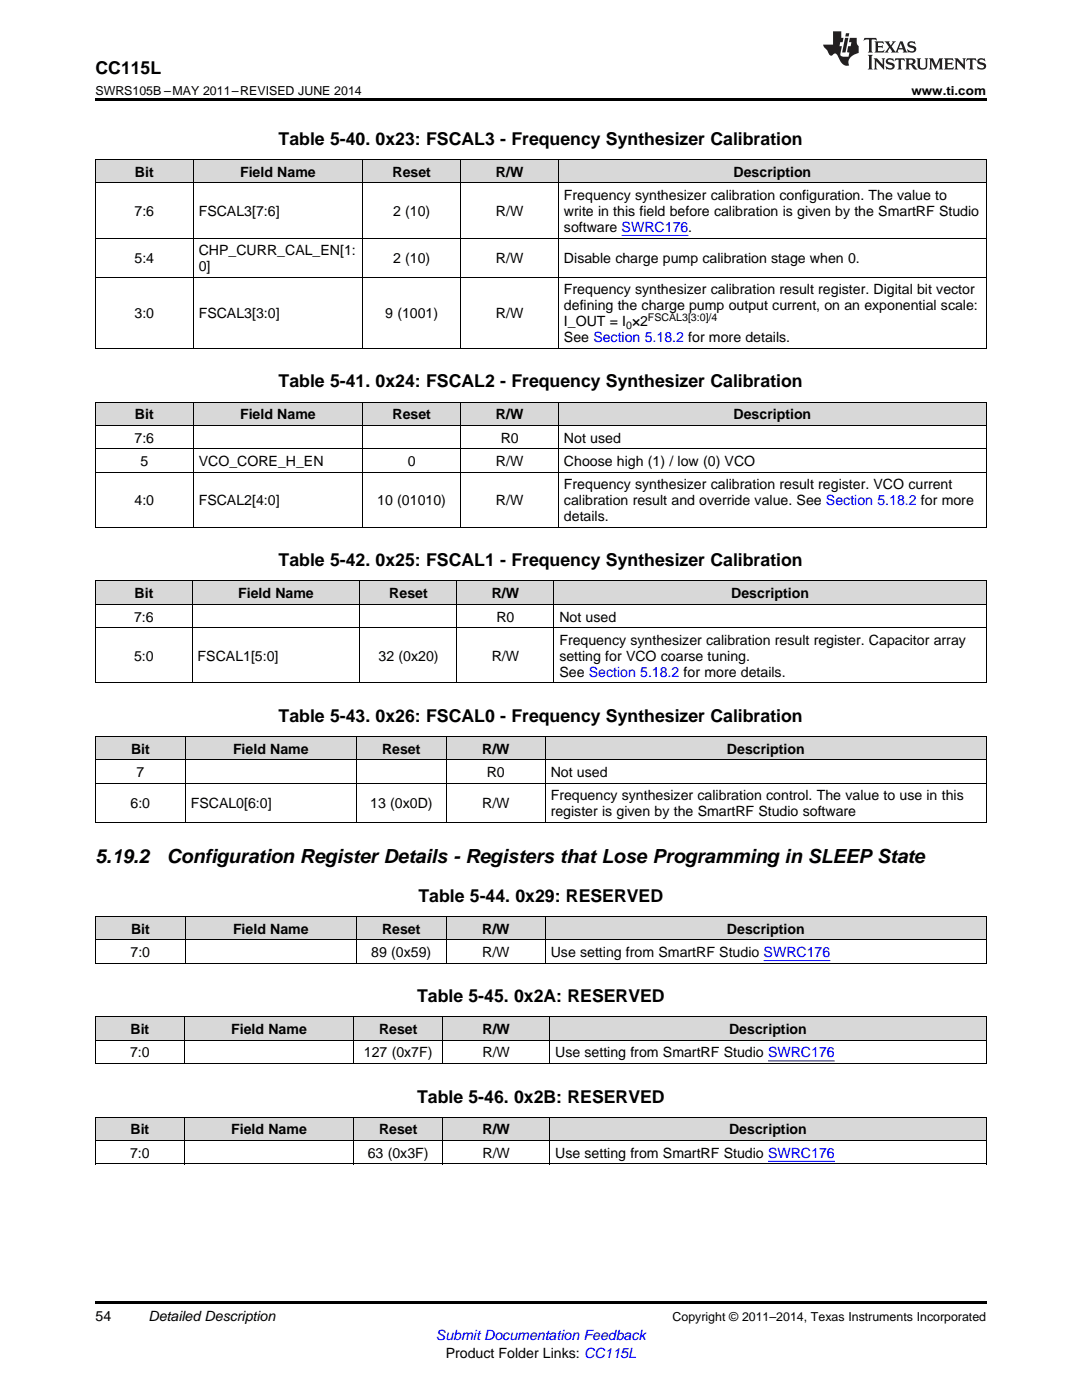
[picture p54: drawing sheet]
<svg xmlns="http://www.w3.org/2000/svg" width="216mm" height="279mm" viewBox="0 0 216 279" stroke-linecap="round" stroke-linejoin="round" font-family="sans-serif">
<defs><g id="words">
<g font-size="3.9">
<text x="19" y="172.2">5.19.2</text>
<text x="33.3" y="172.2">Configuration Register Details - Registers that Lose Programming in SLEEP State</text>
</g>
<g font-size="3.5">
<text x="19" y="14.8">CC115L</text>
<text x="55.6" y="28.9">Table 5-40. 0x23: FSCAL3 - Frequency Synthesizer Calibration</text>
<text x="55.6" y="77.3">Table 5-41. 0x24: FSCAL2 - Frequency Synthesizer Calibration</text>
<text x="55.6" y="113">Table 5-42. 0x25: FSCAL1 - Frequency Synthesizer Calibration</text>
<text x="55.6" y="144.1">Table 5-43. 0x26: FSCAL0 - Frequency Synthesizer Calibration</text>
<text x="83.5" y="180">Table 5-44. 0x29: RESERVED</text>
<text x="83.2" y="200">Table 5-45. 0x2A: RESERVED</text>
<text x="83.2" y="220.1">Table 5-46. 0x2B: RESERVED</text>
</g>
<g font-size="2.8">
<text x="26.9" y="35.3">Bit</text>
<text x="47.9" y="35.3">Field Name</text>
<text x="78.3" y="35.3">Reset</text>
<text x="99" y="35.3">R/W</text>
<text x="146.4" y="35.3">Description</text>
<text x="112.5" y="39.9">Frequency synthesizer calibration configuration. The value to</text>
<text x="26.8" y="43.1">7:6</text>
<text x="39.7" y="43.1">FSCAL3[7:6]</text>
<text x="78.4" y="43.1">2 (10)</text>
<text x="99" y="43.1">R/W</text>
<text x="112.5" y="43.1">write in this field before calibration is given by the SmartRF Studio</text>
<text x="112.5" y="46.3">software SWRC176.</text>
<text x="26.8" y="52.5">5:4</text>
<text x="39.7" y="50.9">CHP_CURR_CAL_EN[1:</text>
<text x="78.4" y="52.5">2 (10)</text>
<text x="99" y="52.5">R/W</text>
<text x="112.5" y="52.5">Disable charge pump calibration stage when 0.</text>
<text x="39.7" y="54.1">0]</text>
<text x="112.5" y="58.8">Frequency synthesizer calibration result register. Digital bit vector</text>
<text x="26.8" y="63.5">3:0</text>
<text x="39.7" y="63.5">FSCAL3[3:0]</text>
<text x="76.9" y="63.5">9 (1001)</text>
<text x="99" y="63.5">R/W</text>
<text x="112.5" y="61.9">defining the charge pump output current, on an exponential scale:</text>
<text x="112.5" y="65.1">I_OUT = I ×2</text>
<text x="112.5" y="68.3">See Section 5.18.2 for more details.</text>
<text x="26.9" y="83.7">Bit</text>
<text x="47.9" y="83.7">Field Name</text>
<text x="78.3" y="83.7">Reset</text>
<text x="99" y="83.7">R/W</text>
<text x="146.4" y="83.7">Description</text>
<text x="26.8" y="88.3">7:6</text>
<text x="99.9" y="88.3">R0</text>
<text x="112.5" y="88.3">Not used</text>
<text x="28" y="93">5</text>
<text x="39.7" y="93">VCO_CORE_H_EN</text>
<text x="81.4" y="93">0</text>
<text x="99" y="93">R/W</text>
<text x="112.5" y="93">Choose high (1) / low (0) VCO</text>
<text x="26.8" y="100.8">4:0</text>
<text x="39.7" y="100.8">FSCAL2[4:0]</text>
<text x="75.3" y="100.8">10 (01010)</text>
<text x="99" y="100.8">R/W</text>
<text x="112.5" y="97.6">Frequency synthesizer calibration result register. VCO current</text>
<text x="112.5" y="100.8">calibration result and override value. See Section 5.18.2 for more</text>
<text x="112.5" y="104">details.</text>
<text x="26.8" y="119.4">Bit</text>
<text x="47.5" y="119.4">Field Name</text>
<text x="77.7" y="119.4">Reset</text>
<text x="98.1" y="119.4">R/W</text>
<text x="145.9" y="119.4">Description</text>
<text x="26.7" y="124">7:6</text>
<text x="99.1" y="124">R0</text>
<text x="111.6" y="124">Not used</text>
<text x="26.7" y="131.9">5:0</text>
<text x="39.4" y="131.9">FSCAL1[5:0]</text>
<text x="75.5" y="131.9">32 (0x20)</text>
<text x="98.1" y="131.9">R/W</text>
<text x="111.6" y="128.7">Frequency synthesizer calibration result register. Capacitor array</text>
<text x="111.6" y="131.9">setting for VCO coarse tuning.</text>
<text x="111.6" y="135">See Section 5.18.2 for more details.</text>
<text x="26.1" y="150.4">Bit</text>
<text x="27.2" y="155.1">7</text>
<text x="46.5" y="150.4">Field Name</text>
<text x="76.2" y="150.4">Reset</text>
<text x="96.2" y="150.4">R/W</text>
<text x="97.1" y="155.1">R0</text>
<text x="109.9" y="155.1">Not used</text>
<text x="145.1" y="150.4">Description</text>
<text x="26" y="161.3">6:0</text>
<text x="38.1" y="161.3">FSCAL0[6:0]</text>
<text x="73.9" y="161.3">13 (0x0D)</text>
<text x="96.2" y="161.3">R/W</text>
<text x="109.9" y="159.7">Frequency synthesizer calibration control. The value to use in this</text>
<text x="109.9" y="162.9">register is given by the SmartRF Studio software</text>
<text x="26" y="191">7:0</text>
<text x="26.1" y="186.3">Bit</text>
<text x="46.5" y="186.3">Field Name</text>
<text x="74.1" y="191">89 (0x59)</text>
<text x="76.2" y="186.3">Reset</text>
<text x="96.2" y="186.3">R/W</text>
<text x="96.2" y="191">R/W</text>
<text x="109.9" y="191">Use setting from SmartRF Studio SWRC176</text>
<text x="145.1" y="186.3">Description</text>
<text x="26" y="206.4">Bit</text>
<text x="46.1" y="206.4">Field Name</text>
<text x="75.6" y="206.4">Reset</text>
<text x="96.3" y="206.4">R/W</text>
<text x="145.5" y="206.4">Description</text>
<text x="26" y="211">7:0</text>
<text x="72.6" y="211">127 (0x7F)</text>
<text x="96.3" y="211">R/W</text>
<text x="110.8" y="211">Use setting from SmartRF Studio SWRC176</text>
<text x="26" y="226.4">Bit</text>
<text x="46.1" y="226.4">Field Name</text>
<text x="75.6" y="226.4">Reset</text>
<text x="96.3" y="226.4">R/W</text>
<text x="145.5" y="226.4">Description</text>
<text x="26" y="231.1">7:0</text>
<text x="73.4" y="231.1">63 (0x3F)</text>
<text x="96.3" y="231.1">R/W</text>
<text x="110.8" y="231.1">Use setting from SmartRF Studio SWRC176</text>
<text x="19" y="263.6">54</text>
<text x="29.6" y="263.6">Detailed Description</text>
<text x="88.9" y="270.9">Product Folder Links: CC115L</text>
</g>
<text font-size="2.8" fill="#00f" x="87" y="267.4">Submit Documentation Feedback</text>
<g font-size="2.5">
<text x="19" y="19">SWRS105B –MAY 2011–REVISED JUNE 2014</text>
<text x="181.9" y="19">www.ti.com</text>
<text x="134.2" y="263.6">Copyright © 2011–2014, Texas Instruments Incorporated</text>
</g>
<g font-size="2.1">
<text x="125" y="65.7">0</text>
<text x="129.3" y="64">FSCAL3[3:0]/4</text>
</g>
</g></defs>
<g fill="#d8d8d8">
<path d="M19 223h17.8v4.7h-17.8z"/>
<path d="M36.8 223h33.8v4.7h-33.8z"/>
<path d="M70.6 223h17.8v4.7h-17.8z"/>
<path d="M88.4 223h21.3v4.7h-21.3z"/>
<path d="M109.7 223h87.1v4.7h-87.1z"/>
<path d="M19 203h17.8v4.6h-17.8z"/>
<path d="M36.8 203h33.8v4.6h-33.8z"/>
<path d="M70.6 203h17.8v4.6h-17.8z"/>
<path d="M88.4 203h21.3v4.6h-21.3z"/>
<path d="M109.7 203h87.1v4.6h-87.1z"/>
<path d="M19 183h18v4.6h-18z"/>
<path d="M37 183h34.1v4.6h-34.1z"/>
<path d="M71.1 183h18v4.6h-18z"/>
<path d="M89.1 183h19.7v4.6h-19.7z"/>
<path d="M108.8 183h88v4.6h-88z"/>
<path d="M19 147h18v4.7h-18z"/>
<path d="M37 147h34.1v4.7h-34.1z"/>
<path d="M71.1 147h18v4.7h-18z"/>
<path d="M89.1 147h19.7v4.7h-19.7z"/>
<path d="M108.8 147h88v4.7h-88z"/>
<path d="M19 116h19.4v4.7h-19.4z"/>
<path d="M38.4 116h33.5v4.7h-33.5z"/>
<path d="M71.9 116h19.3v4.7h-19.3z"/>
<path d="M91.2 116h19.4v4.7h-19.4z"/>
<path d="M110.6 116h86.2v4.7h-86.2z"/>
<path d="M19 80.3h19.6v4.6h-19.6z"/>
<path d="M38.6 80.3h33.8v4.6h-33.8z"/>
<path d="M72.4 80.3h19.5v4.6h-19.5z"/>
<path d="M91.9 80.3h19.6v4.6h-19.6z"/>
<path d="M111.5 80.3h85.3v4.6h-85.3z"/>
<path d="M19 31.9h19.6v4.6h-19.6z"/>
<path d="M38.6 31.9h33.8v4.6h-33.8z"/>
<path d="M72.4 31.9h19.5v4.6h-19.5z"/>
<path d="M91.9 31.9h19.6v4.6h-19.6z"/>
<path d="M111.5 31.9h85.3v4.6h-85.3z"/>
</g>
<path d="M19 19.5h177.8v.5h-177.8zM19 259.7h177.8v.5h-177.8z" fill="#000"/>
<g fill="none" stroke="#000" stroke-width=".2">
<path d="M19 36.5h177.8M19 31.8h177.8M19.1 31.9v37.7M38.5 31.9v37.7M72.3 31.9v37.7M91.9 31.9v37.7M111.4 31.9v37.7M196.8 31.9v37.7M19 55.3h177.8M19 47.5h177.8M19 69.5h177.8M19 94.2h177.8"/>
<path d="M19 89.6h177.8M19 84.9h177.8M19 80.2h177.8M19.1 80.3v25M38.5 80.3v25M72.3 80.3v25M91.9 80.3v25M111.4 80.3v25M196.8 80.3v25M19 115.9h177.8M19 105.2h177.8M19.1 116v20.3"/>
<path d="M38.3 116v20.3M71.8 116v20.3M91.1 116v20.3M110.5 116v20.3M196.8 116v20.3M19 136.3h177.8M19 125.3h177.8M19 120.6h177.8M19 156.3h177.8M19 151.6h177.8M19 147h177.8M19.1 147v17.2"/>
<path d="M37 147v17.2M71.1 147v17.2M89 147v17.2M108.8 147v17.2M196.8 147v17.2M19 164.1h177.8M19 192.2h177.8M19 187.6h177.8M19 182.9h177.8M19.1 183v9.3M37 183v9.3M71.1 183v9.3"/>
<path d="M89 183v9.3M108.8 183v9.3M196.8 183v9.3M19 212.2h177.8M19 207.6h177.8M19 202.9h177.8M19.1 203v9.3M36.8 203v9.3M70.5 203v9.3M88.3 203v9.3M109.7 203v9.3M196.8 203v9.3"/>
<path d="M19 232.3h177.8M19 227.6h177.8M19 223h177.8M19.1 223v9.3M36.8 223v9.3M70.5 223v9.3M88.3 223v9.3M109.7 223v9.3M196.8 223v9.3"/>
</g>
<g fill="#231f20">
<path d="M172.5 7.6l-.1 .5 .4-.2h.6v.1v2.1l-.2 .4h.9l-.2-.4v-2.1l.1-.1h.5l.5 .2-.2-.5zM174.5 8.3l.2 .3v1.5l-.2 .4h1.8l.2-.6a1.04 1.04 0 0 1-1.3 .2v-.7h.6l.3 .2v-.6l-.3 .2h-.6v-.6l.8-.1 .4 .3-.2-.5zM176.5 8.3l.9 1.1-.9 1.1h.8l-.2-.2 .4-.7 .5 .7-.2 .2h1.5l-.2-.2 .2-.4h.9l.1 .4-.2 .2h1l-.3-.3-.7-1.9h-.5l-.9 2-.8-1 .9-1h-.8l.1 .3-.4 .5-.3-.6 .1-.2zM179.7 8.6l.4 1h-.7zM181.3 8.4a.63 .63 0 0 0-.2 .7 .63 .63 0 0 0 .6 .4l.6 .2 .1 .2a.75 .75 0 0 1-.7 .4 .75 .75 0 0 1-.6-.5l.1 .7 .1-.1a1.11 1.11 0 0 0 1.5-.6 1.13 1.13 0 0 0-1.2-.8l-.1-.4a1.04 1.04 0 0 1 1.2 .2l-.2-.5-.2 .1-.4-.2zM173.2 10.9l.2 .4v2.2l-.2 .4h1l-.3-.4v-2.2l.3-.4zM174.3 11.6l.3 .4v1.5l-.3 .4h.8l-.2-.4v-1.3l1.5 1.7v-1.9l.2-.4h-.7l.2 .4v.9l-1.1-1.3zM177 11.8a.62 .62 0 0 0-.2 .7 .62 .62 0 0 0 .6 .4l.6 .1 .1 .3a.76 .76 0 0 1-.7 .3 .76 .76 0 0 1-.7-.4l.2 .7 .1-.1a1.11 1.11 0 0 0 1.5-.6 1.13 1.13 0 0 0-1.2-.8l-.1-.4a1.04 1.04 0 0 1 1.2 .2l-.2-.6-.2 .1-.5-.1zM178.7 11.6l-.2 .6a.61 .61 0 0 1 .8-.3v1.6l-.2 .4h.9l-.2-.4v-1.6a.63 .63 0 0 1 .7 .3l-.1-.6zM180.6 11.6l.3 .4v1.5l-.3 .4h1l-.2-.2-.1-.8 .6 .2a.76 .76 0 0 0 1.2 .7l-1-1a.58 .58 0 0 0 .6-.5 .58 .58 0 0 0-.5-.6zM181.4 11.9h.1a.45 .45 0 0 1 .5 .1 .45 .45 0 0 1 .1 .5l-.8 .2zM182.9 11.6l.2 .2a2.17 2.17 0 0 0 .3 1.9 .99 .99 0 0 0 1.6-.6v-1.1l.2-.4h-.7l.2 .2a1.92 1.92 0 0 1-.2 1.8 .6 .6 0 0 1-.9-.5v-1.1l.2-.4zM185.4 11.6l.2 .4v1.5l-.2 .4h.7l-.2-.4v-1.4l.8 1.8 .8-1.8v1.4l-.2 .4h.9l-.2-.4v-1.5l.2-.4h-.8l-.6 1.5-.6-1.5zM188.4 11.6l.2 .4v1.5l-.2 .4h1.8l.1-.6a1.04 1.04 0 0 1-1.2 .1v-.6h.5l.4 .2v-.6l-.4 .2h-.5v-.7h.8l.3 .3-.1-.6zM190.5 11.6l.2 .4v1.5l-.2 .4h.7l-.2-.4v-1.3l1.5 1.7v-1.9l.2-.4h-.7l.2 .4v.9l-1.1-1.3zM192.9 11.6l-.1 .6a.61 .61 0 0 1 .7-.3l.1 1.6-.3 .4h1l-.3-.4 .1-1.6a.63 .63 0 0 1 .7 .3l-.1-.6zM195.2 11.8a.62 .62 0 0 0-.2 .7 .62 .62 0 0 0 .6 .4l.6 .1 .1 .3a.76 .76 0 0 1-.7 .3 .76 .76 0 0 1-.6-.4l.1 .7 .1-.1a1.11 1.11 0 0 0 1.6-.6 1.13 1.13 0 0 0-1.3-.8l-.1-.4a1.04 1.04 0 0 1 1.2 .2l-.1-.6-.2 .1-.5-.1z"/>
<path d="M166.2 6.3v2.6h-1.9v.4l.8 .9a.91 .91 0 0 0 1 .8 .56 .56 0 0 1 .5-.3 .56 .56 0 0 1 .5 .3l.4 .8a1.53 1.53 0 0 0 1.9 1.2 1.54 1.54 0 0 1 1-2.1l.9-.3v-1.4a1.52 1.52 0 0 1-.4-1.6h-1.3l-.2 .8h.5l-.2 .8h-.5l-.1 1v.2l.4 .1-.2 .8a1.93 1.93 0 0 1-1.6-.3l.3-1.8h-.5l.2-.8h.4l.2-.8h-.4v-1.3zM168.6 7.6l-.6 2.9h.7l.6-2.9zM168.8 6.6l-.1 .7h.6l.2-.7z"/>
</g>
<path d="M124 47h13.4M152.4 191.7h13.3M153.3 211.7h13.3M153.3 231.8h13.3" fill="none" stroke="#00f" stroke-width=".2"/>
<use href="#words"/>
</svg>
